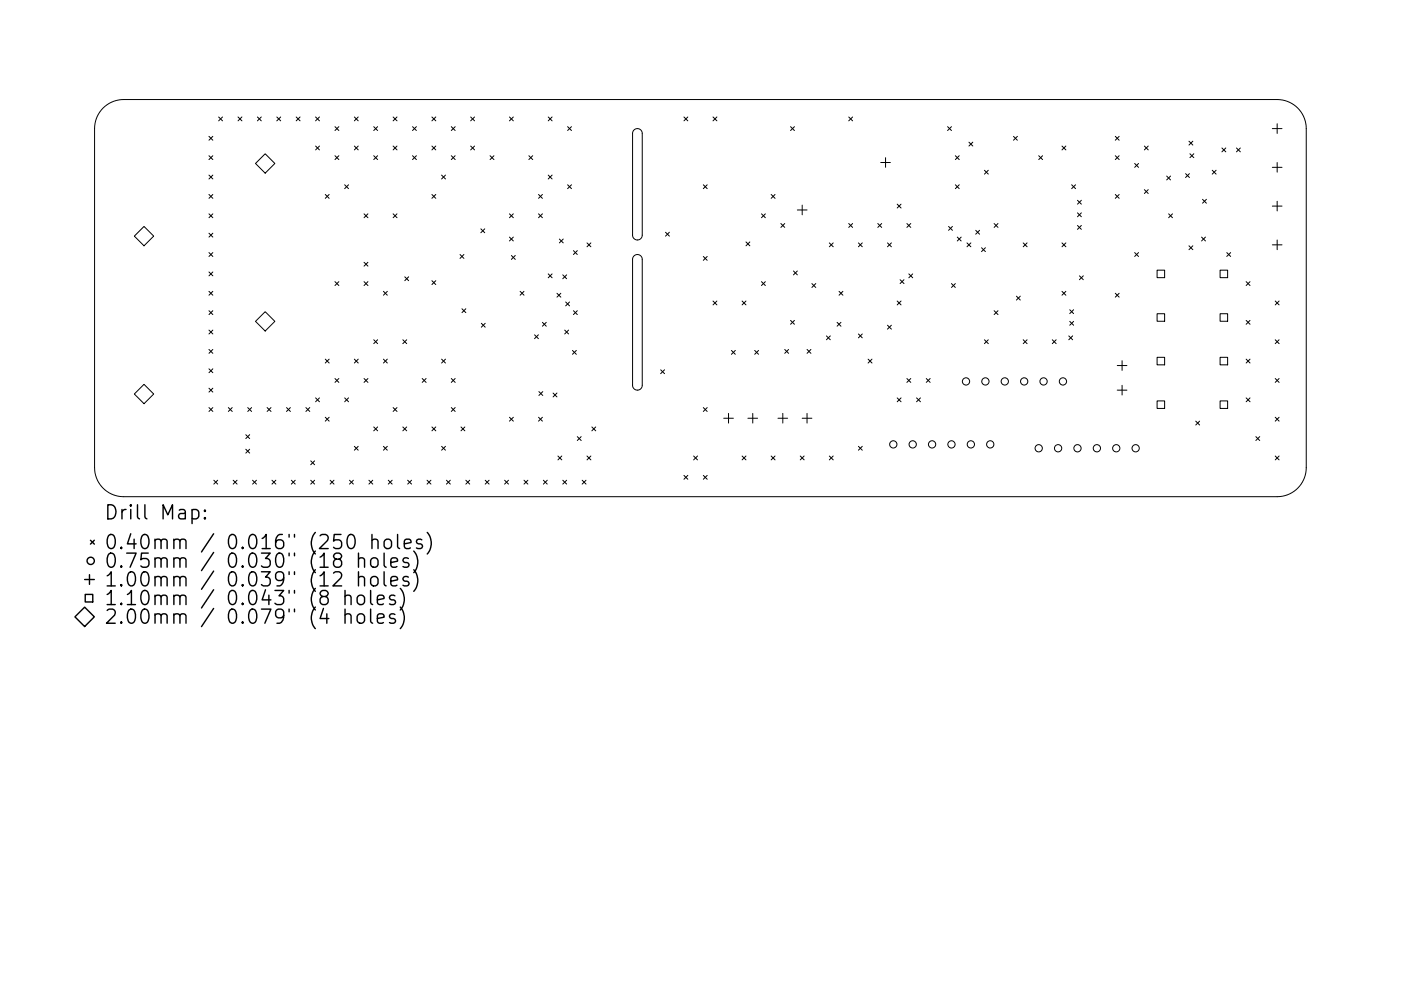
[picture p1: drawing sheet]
<svg xmlns="http://www.w3.org/2000/svg" width="297mm" height="210mm" viewBox="0 0 297 210" stroke-linecap="round" stroke-linejoin="round" font-family="sans-serif">
<defs><g id="words">
<g font-size="4.2">
<text x="22" y="110.2">Drill Map:</text>
<text x="22" y="116.5">0.40mm / 0.016&quot; (250 holes)</text>
<text x="22" y="120.5">0.75mm / 0.030&quot; (18 holes)</text>
<text x="22" y="124.5">1.00mm / 0.039&quot; (12 holes)</text>
<text x="22" y="128.4">1.10mm / 0.043&quot; (8 holes)</text>
<text x="22" y="132.4">2.00mm / 0.079&quot; (4 holes)</text>
</g>
</g></defs>
<g fill="none" stroke="#000" stroke-width=".21">
<path d="M21.9 22.9a6.2 6.2 0 0 1 4.3-1.8h244.6a6.2 6.2 0 0 1 6.2 6.2v71.9a6.2 6.2 0 0 1-6.2 6.2h-244.6a6.2 6.2 0 0 1-6.1-6.2v-71.9a6.2 6.2 0 0 1 1.8-4.4zM44.3 28.9l.8 .9M44.3 33l.8 .9M44.3 37.1l.8 .9M45.1 28.9l-.8 .9M45.1 33l-.8 .9M45.1 37.1l-.8 .9M46.4 24.8l.8 .8M47.2 24.8l-.8 .8M50.5 24.8l.8 .8M51.3 24.8l-.8 .8M54.6 24.8l.8 .8"/>
<path d="M55.4 24.8l-.8 .8M56.2 32.6l2.1 2.1-2.1 2-2-2zM58.7 24.8l.8 .8M59.5 24.8l-.8 .8M62.8 24.8l.8 .8M63.6 24.8l-.8 .8M66.9 24.8l.8 .8M66.9 31l.8 .8M67.7 31l-.8 .8M67.7 24.8l-.8 .8M71 33l.8 .9M71 26.9l.8 .8"/>
<path d="M71.8 26.9l-.8 .8M71.8 33l-.8 .9M73.1 39.2l.8 .8M73.9 39.2l-.8 .8M75.1 31l.9 .8M75.1 24.8l.9 .8M76 31l-.9 .8M76 24.8l-.9 .8M79.2 26.9l.9 .8M79.2 33l.9 .9M80.1 26.9l-.9 .8M80.1 33l-.9 .9"/>
<path d="M83.4 24.8l.8 .8M83.4 31l.8 .8M84.2 31l-.8 .8M84.2 24.8l-.8 .8M87.5 26.9l.8 .8M87.5 33l.8 .9M88.3 26.9l-.8 .8M88.3 33l-.8 .9M91.6 31l.8 .8M91.6 24.8l.8 .8M92.4 31l-.8 .8M92.4 24.8l-.8 .8"/>
<path d="M93.6 37.1l.8 .9M94.4 37.1l-.8 .9M95.7 26.9l.8 .8M95.7 33l.8 .9M96.5 26.9l-.8 .8M96.5 33l-.8 .9M99.8 24.8l.8 .8M99.8 31l.8 .8M100.6 31l-.8 .8M100.6 24.8l-.8 .8M103.9 33l.8 .9M104.7 33l-.8 .9"/>
<path d="M108 24.8l.8 .8M108.8 24.8l-.8 .8M112.1 33l.8 .9M112.9 33l-.8 .9M116.2 37.1l.9 .9M116.2 24.8l.9 .8M117.1 37.1l-.9 .9M117.1 24.8l-.9 .8M120.3 26.9l.9 .8M120.3 39.2l.9 .8M121.2 26.9l-.9 .8M121.2 39.2l-.9 .8"/>
<path d="M134.4 27.6a1.03 1.03 0 0 1 1.1-.2 1.03 1.03 0 0 1 .7 .9v21.6a1.03 1.03 0 0 1-1.1 1 1.03 1.03 0 0 1-1-1v-21.6zM145 24.8l.8 .8M145.8 24.8l-.8 .8M149.1 39.2l.8 .8M149.9 39.2l-.8 .8M151.2 24.8l.8 .8M152 24.8l-.8 .8M167.6 26.9l.8 .8M168.4 26.9l-.8 .8M179.9 24.8l.9 .8M180.8 24.8l-.9 .8M186.7 34.5h2.1"/>
<path d="M187.8 33.5v2M200.9 26.9l.8 .8M201.7 26.9l-.8 .8M202.6 33l.8 .9M202.6 39.2l.8 .8M203.4 33l-.8 .9M203.4 39.2l-.8 .8M205.4 30.2l.9 .8M206.3 30.2l-.9 .8M208.7 36.1l.8 .8M209.5 36.1l-.8 .8M214.9 28.9l.8 .9"/>
<path d="M215.7 28.9l-.8 .9M220.2 33l.8 .9M221 33l-.8 .9M225.2 31l.8 .8M226 31l-.8 .8M227.2 39.2l.8 .8M228 39.2l-.8 .8M236.5 28.9l.8 .9M236.5 33l.8 .9M237.3 28.9l-.8 .9M237.3 33l-.8 .9M240.6 34.7l.8 .8"/>
<path d="M241.4 34.7l-.8 .8M242.6 31l.9 .8M243.5 31l-.9 .8M247.4 37.4l.8 .8M248.2 37.4l-.8 .8M251.4 36.8l.8 .9M252.1 30l.8 .8M252.2 36.8l-.8 .9M252.3 32.6l.8 .9M252.9 30l-.8 .8M253.1 32.6l-.8 .9M257 36.1l.8 .8"/>
<path d="M257.8 36.1l-.8 .8M259.1 31.4l.8 .8M259.9 31.4l-.8 .8M262.2 31.4l.8 .8M263 31.4l-.8 .8M269.8 35.5h2M269.8 27.3h2M270.8 26.3v2M270.8 34.5v2M30.5 48l2.1 2.1-2.1 2.1-2-2.1zM44.3 41.3l.8 .8M44.3 45.4l.8 .8"/>
<path d="M44.3 49.5l.8 .8M44.3 53.6l.8 .8M44.3 57.7l.8 .8M45.1 41.3l-.8 .8M45.1 45.4l-.8 .8M45.1 49.5l-.8 .8M45.1 53.6l-.8 .8M45.1 57.7l-.8 .8M69 41.3l.8 .8M69.8 41.3l-.8 .8M71 59.8l.8 .8M71.8 59.8l-.8 .8"/>
<path d="M77.2 45.4l.8 .8M77.2 55.6l.8 .9M77.2 59.8l.8 .8M78 45.4l-.8 .8M78 55.6l-.8 .9M78 59.8l-.8 .8M83.4 45.4l.8 .8M84.2 45.4l-.8 .8M85.8 58.7l.8 .9M86.6 58.7l-.8 .9M91.6 41.3l.8 .8M91.6 59.6l.8 .8"/>
<path d="M92.4 41.3l-.8 .8M92.4 59.6l-.8 .8M97.5 54l.9 .8M98.4 54l-.9 .8M102 48.6l.8 .8M102.8 48.6l-.8 .8M108 45.4l.8 .8M108 50.3l.8 .8M108.4 54.2l.8 .8M108.8 45.4l-.8 .8M108.8 50.3l-.8 .8M109.2 54.2l-.8 .8"/>
<path d="M114.2 45.4l.8 .8M114.2 41.3l.8 .8M115 41.3l-.8 .8M115 45.4l-.8 .8M116.2 58.1l.9 .8M117.1 58.1l-.9 .8M118.6 50.7l.8 .8M119.3 58.3l.8 .8M119.4 50.7l-.8 .8M120.1 58.3l-.8 .8M121.6 53.2l.8 .8M122.4 53.2l-.8 .8"/>
<path d="M124.5 51.5l.8 .9M125.3 51.5l-.8 .9M134.4 54.3a1.03 1.03 0 0 1 1.1-.2 1.03 1.03 0 0 1 .7 .9v26.7a1.03 1.03 0 0 1-1.1 1.1 1.03 1.03 0 0 1-1-1.1v-26.7zM141.1 49.3l.8 .8M141.9 49.3l-.8 .8M149.1 54.4l.8 .8M149.9 54.4l-.8 .8M158.2 51.3l.8 .9M159 51.3l-.8 .9M161.4 45.4l.9 .8M161.4 59.8l.9 .8M162.3 59.8l-.9 .8"/>
<path d="M162.3 45.4l-.9 .8M163.5 41.3l.8 .8M164.3 41.3l-.8 .8M165.6 47.4l.8 .8M166.4 47.4l-.8 .8M168.2 57.5l.9 .8M169.1 57.5l-.9 .8M169.1 44.5h2M170.1 43.5v2.1M175.8 51.5l.9 .9M176.7 51.5l-.9 .9M179.9 47.4l.9 .8"/>
<path d="M180.8 47.4l-.9 .8M182 51.5l.8 .9M182.8 51.5l-.8 .9M186.1 47.4l.8 .8M186.9 47.4l-.8 .8M188.2 51.5l.8 .9M189 51.5l-.8 .9M190.2 43.3l.8 .8M190.8 59.3l.9 .9M191 43.3l-.8 .8M191.7 59.3l-.9 .9M192.3 47.4l.8 .8"/>
<path d="M192.7 58.1l.8 .8M193.1 47.4l-.8 .8M193.5 58.1l-.8 .8M201.1 48l.8 .9M201.9 48l-.8 .9M203 50.3l.8 .8M203.8 50.3l-.8 .8M205 51.5l.8 .9M205.8 51.5l-.8 .9M206.9 48.9l.8 .8M207.7 48.9l-.8 .8M208.1 52.6l.8 .8"/>
<path d="M208.9 52.6l-.8 .8M210.8 47.4l.8 .8M211.6 47.4l-.8 .8M216.9 51.5l.9 .9M217.8 51.5l-.9 .9M225.2 51.5l.8 .9M226 51.5l-.8 .9M228.4 42.5l.9 .8M228.4 45.2l.9 .8M228.4 47.8l.9 .9M228.9 58.5l.8 .8M229.3 42.5l-.9 .8"/>
<path d="M229.3 45.2l-.9 .8M229.3 47.8l-.9 .9M229.7 58.5l-.8 .8M236.5 41.3l.8 .8M237.3 41.3l-.8 .8M240.6 53.6l.8 .8M241.4 53.6l-.8 .8M242.6 40.2l.9 .9M243.5 40.2l-.9 .9M245.3 57.3h1.6v1.6h-1.6zM247.8 45.4l.8 .8M248.6 45.4l-.8 .8"/>
<path d="M252.1 52.2l.8 .8M252.9 52.2l-.8 .8M254.8 50.3l.8 .8M255 42.3l.8 .8M255.6 50.3l-.8 .8M255.8 42.3l-.8 .8M258.7 57.3h1.6v1.6h-1.6zM260.1 53.6l.8 .8M260.9 53.6l-.8 .8M264.2 59.8l.8 .8M265 59.8l-.8 .8M269.8 43.7h2"/>
<path d="M269.8 51.9h2M270.8 42.7v2.1M270.8 50.9v2.1M44.3 61.8l.8 .8M44.3 65.9l.8 .8M44.3 70l.8 .9M44.3 74.1l.8 .9M44.3 78.3l.8 .8M45.1 61.8l-.8 .8M45.1 65.9l-.8 .8M45.1 70l-.8 .9M45.1 74.1l-.8 .9"/>
<path d="M45.1 78.3l-.8 .8M54.2 68.2l2-2.1 2.1 2.1-2.1 2zM69 76.2l.8 .8M69.8 76.2l-.8 .8M75.1 76.2l.9 .8M76 76.2l-.9 .8M79.2 72.1l.9 .8M80.1 72.1l-.9 .8M81.3 61.8l.8 .8M81.3 76.2l.8 .8M82.1 61.8l-.8 .8M82.1 76.2l-.8 .8"/>
<path d="M85.4 72.1l.8 .8M86.2 72.1l-.8 .8M93.6 76.2l.8 .8M94.4 76.2l-.8 .8M97.9 65.5l.9 .8M98.8 65.5l-.9 .8M102.1 68.6l.8 .8M102.9 68.6l-.8 .8M110.3 61.8l.8 .8M111.1 61.8l-.8 .8M113.3 71l.9 .9M114.2 71l-.9 .9"/>
<path d="M115 68.4l.8 .8M115.8 68.4l-.8 .8M118.1 62.2l.8 .8M118.9 62.2l-.8 .8M119.7 70l.9 .9M119.9 64.1l.9 .8M120.6 70l-.9 .9M120.8 64.1l-.9 .8M121.4 74.3l.8 .9M121.6 65.9l.8 .8M122.2 74.3l-.8 .9M122.4 65.9l-.8 .8"/>
<path d="M140.1 78.5l.8 .8M140.9 78.5l-.8 .8M151.2 63.9l.8 .8M152 63.9l-.8 .8M155.1 74.3l.8 .9M155.9 74.3l-.8 .9M157.3 63.9l.9 .8M158.2 63.9l-.9 .8M160 74.3l.8 .9M160.8 74.3l-.8 .9M166.4 74.1l.8 .9M167.2 74.1l-.8 .9"/>
<path d="M167.6 68l.8 .8M168.4 68l-.8 .8M171.1 74.1l.8 .9M171.9 74.1l-.8 .9M172.1 60.2l.9 .8M173 60.2l-.9 .8M175.2 71.3l.8 .8M176 71.3l-.8 .8M177.5 68.4l.8 .8M177.9 61.8l.8 .8M178.3 68.4l-.8 .8M178.7 61.8l-.8 .8"/>
<path d="M182 70.9l.8 .8M182.8 70.9l-.8 .8M184.1 76.2l.8 .8M184.9 76.2l-.8 .8M188.2 69l.8 .8M189 69l-.8 .8M190.2 63.9l.8 .8M191 63.9l-.8 .8M201.7 60.2l.9 .8M202.6 60.2l-.9 .8M208.7 72.1l.8 .8M209.5 72.1l-.8 .8"/>
<path d="M210.8 65.9l.8 .8M211.6 65.9l-.8 .8M215.5 62.8l.8 .9M216.3 62.8l-.8 .9M216.9 72.1l.9 .8M217.8 72.1l-.9 .8M223.1 72.1l.8 .8M223.9 72.1l-.8 .8M225.2 61.8l.8 .8M226 61.8l-.8 .8M226.6 71.3l.8 .8M226.8 65.7l.8 .8"/>
<path d="M226.8 68.2l.8 .8M227.4 71.3l-.8 .8M227.6 65.7l-.8 .8M227.6 68.2l-.8 .8M236.5 62.2l.8 .8M236.9 77.6h2M237.3 62.2l-.8 .8M237.9 76.5v2.1M245.3 66.6h1.6v1.6h-1.6zM245.3 75.8h1.6v1.6h-1.6zM258.7 66.6h1.6v1.6h-1.6zM258.7 75.8h1.6v1.6h-1.6z"/>
<path d="M264.2 68l.8 .8M264.2 76.2l.8 .8M265 68l-.8 .8M265 76.2l-.8 .8M270.4 63.9l.8 .8M270.4 72.1l.8 .8M271.2 63.9l-.8 .8M271.2 72.1l-.8 .8M28.5 83.6l2-2.1 2.1 2.1-2.1 2.1zM44.3 82.4l.8 .8M44.3 86.5l.8 .8M45.1 82.4l-.8 .8"/>
<path d="M45.1 86.5l-.8 .8M48.4 86.5l.8 .8M49.2 86.5l-.8 .8M52.1 92.2l.8 .9M52.1 95.3l.8 .8M52.5 86.5l.8 .8M52.9 92.2l-.8 .9M52.9 95.3l-.8 .8M53.3 86.5l-.8 .8M56.6 86.5l.9 .8M57.5 86.5l-.9 .8M60.7 86.5l.9 .8"/>
<path d="M61.6 86.5l-.9 .8M64.9 86.5l.8 .8M65.7 86.5l-.8 .8M65.9 97.8l.8 .8M66.7 97.8l-.8 .8M66.9 84.4l.8 .8M67.7 84.4l-.8 .8M69 88.5l.8 .9M69.8 88.5l-.8 .9M71 80.3l.8 .8M71.8 80.3l-.8 .8M73.1 84.4l.8 .8"/>
<path d="M73.9 84.4l-.8 .8M75.1 94.7l.9 .8M76 94.7l-.9 .8M77.2 80.3l.8 .8M78 80.3l-.8 .8M79.2 90.6l.9 .8M80.1 90.6l-.9 .8M81.3 94.7l.8 .8M82.1 94.7l-.8 .8M83.4 86.5l.8 .8M84.2 86.5l-.8 .8M85.4 90.6l.8 .8"/>
<path d="M86.2 90.6l-.8 .8M89.5 80.3l.8 .8M90.3 80.3l-.8 .8M91.6 90.6l.8 .8M92.4 90.6l-.8 .8M93.6 94.7l.8 .8M94.4 94.7l-.8 .8M95.7 80.3l.8 .8M95.7 86.5l.8 .8M96.5 80.3l-.8 .8M96.5 86.5l-.8 .8M97.7 90.6l.9 .8"/>
<path d="M98.6 90.6l-.9 .8M108 88.5l.8 .9M108.8 88.5l-.8 .9M114.2 88.5l.8 .9M114.3 83.1l.8 .8M115 88.5l-.8 .9M115.1 83.1l-.8 .8M117.3 83.4l.8 .8M118.1 83.4l-.8 .8M118.3 96.8l.8 .8M119.1 96.8l-.8 .8M122.4 92.6l.8 .9"/>
<path d="M123.2 92.6l-.8 .9M124.5 96.8l.8 .8M125.3 96.8l-.8 .8M125.5 90.6l.8 .8M126.3 90.6l-.8 .8M147.1 96.8l.8 .8M147.9 96.8l-.8 .8M149.1 86.5l.8 .8M149.9 86.5l-.8 .8M153.4 88.7h2.1M154.5 87.7v2.1M157.3 96.8l.9 .8"/>
<path d="M158.2 96.8l-.9 .8M158.6 88.7h2M159.6 87.7v2.1M163.5 96.8l.8 .8M164.3 96.8l-.8 .8M164.9 88.7h2.1M166 87.7v2.1M169.7 96.8l.8 .8M170.1 88.7h2M170.5 96.8l-.8 .8M171.1 87.7v2.1M175.8 96.8l.9 .8"/>
<path d="M176.7 96.8l-.9 .8M182 94.7l.8 .8M182.8 94.7l-.8 .8M190.2 84.4l.8 .8M191 84.4l-.8 .8M192.3 80.3l.8 .8M193.1 80.3l-.8 .8M194.3 84.4l.9 .8M195.2 84.4l-.9 .8M196.4 80.3l.8 .8M197.2 80.3l-.8 .8M236.9 82.8h2"/>
<path d="M237.9 81.7v2.1M245.3 85.1h1.6v1.6h-1.6zM253.5 89.4l.8 .8M254.3 89.4l-.8 .8M258.7 85.1h1.6v1.6h-1.6zM264.2 84.4l.8 .8M265 84.4l-.8 .8M266.3 92.6l.8 .9M267.1 92.6l-.8 .9M270.4 80.3l.8 .8M270.4 88.5l.8 .9M270.4 96.8l.8 .8"/>
<path d="M271.2 88.5l-.8 .9M271.2 80.3l-.8 .8M271.2 96.8l-.8 .8M45.3 101.9l.9 .8M46.2 101.9l-.9 .8M49.4 101.9l.9 .8M50.3 101.9l-.9 .8M53.6 101.9l.8 .8M54.4 101.9l-.8 .8M57.7 101.9l.8 .8M58.5 101.9l-.8 .8M61.8 101.9l.8 .8"/>
<path d="M62.6 101.9l-.8 .8M65.9 101.9l.8 .8M66.7 101.9l-.8 .8M70 101.9l.8 .8M70.8 101.9l-.8 .8M74.1 101.9l.8 .8M74.9 101.9l-.8 .8M78.2 101.9l.8 .8M79 101.9l-.8 .8M82.3 101.9l.8 .8M83.1 101.9l-.8 .8M86.4 101.9l.9 .8"/>
<path d="M87.3 101.9l-.9 .8M90.5 101.9l.9 .8M91.4 101.9l-.9 .8M94.7 101.9l.8 .8M95.5 101.9l-.8 .8M98.8 101.9l.8 .8M99.6 101.9l-.8 .8M102.9 101.9l.8 .8M103.7 101.9l-.8 .8M107 101.9l.8 .8M107.8 101.9l-.8 .8M111.1 101.9l.8 .8"/>
<path d="M111.9 101.9l-.8 .8M115.2 101.9l.8 .8M116 101.9l-.8 .8M119.3 101.9l.8 .8M120.1 101.9l-.8 .8M123.4 101.9l.8 .8M124.2 101.9l-.8 .8M145 100.9l.8 .8M145.8 100.9l-.8 .8M149.1 100.9l.8 .8M149.9 100.9l-.8 .8"/>
<circle cx="189.4" cy="94.3" r=".77"/>
<circle cx="193.5" cy="94.3" r=".77"/>
<circle cx="197.6" cy="94.3" r=".77"/>
<circle cx="201.7" cy="94.3" r=".77"/>
<circle cx="204.8" cy="80.9" r=".77"/>
<circle cx="205.8" cy="94.3" r=".77"/>
<circle cx="208.9" cy="80.9" r=".77"/>
<circle cx="210" cy="94.3" r=".77"/>
<circle cx="213" cy="80.9" r=".77"/>
<circle cx="217.1" cy="80.9" r=".77"/>
<circle cx="220.2" cy="95.1" r=".77"/>
<circle cx="221.3" cy="80.9" r=".77"/>
<circle cx="224.3" cy="95.1" r=".77"/>
<circle cx="225.4" cy="80.9" r=".77"/>
<circle cx="228.4" cy="95.1" r=".77"/>
<circle cx="232.6" cy="95.1" r=".77"/>
<circle cx="236.7" cy="95.1" r=".77"/>
<circle cx="240.8" cy="95.1" r=".77"/>
</g>
<g fill="none" stroke="#000" stroke-width=".3">
<path d="M19.2 114.6l.8 .8M20 114.6l-.8 .8M40.7 108.2l.9-.1 .6 .6v.8l-.3 .4-.3 .2-.9-.2M43.4 109.8l.2 .1-.2 .2-.1-.2 .1-.1v.3M43.4 108.2l.2 .2-.2 .1-.1-.1 .1-.2v.3M76 118.6a.74 .74 0 0 1 1.3 .2v1.6M76 117.4v3M78.7 118.6a.81 .81 0 0 1 .8-.3 .81 .81 0 0 1 .6 .6v.9a.81 .81 0 0 1-.7 .6 .81 .81 0 0 1-.8-.6v-.9zM78.9 114.7a.75 .75 0 0 1 1.2 .1v1.6M78.9 113.4v3M81.4 117.4v2.5l.5 .5M81.6 114.7a.81 .81 0 0 1 .8-.3 .81 .81 0 0 1 .6 .6v.8a.81 .81 0 0 1-.8 .6 .81 .81 0 0 1-.8-.6v-.8z"/>
<path d="M82.9 119.4l1.4-.3-.2-.6-.8-.1-.4 .4v1.1l.1 .3 .3 .2 .8-.2M84.3 113.4v2.6l.4 .4M85.7 115.4l1.4-.3-.1-.6-.9-.1-.4 .4v1.2l.2 .2 .2 .2 .9-.2M86.6 118.5l-.7-.1-.5 .4 .2 .4 1 .3 .1 .3-.1 .4-.3 .2-.9-.2M87.7 116.9a3.4 3.4 0 0 1 0 4.6M89.4 114.5l-.7-.1-.4 .4 .1 .4 1 .3 .2 .3-.2 .4-.3 .2-.8-.2M90.6 113a3.4 3.4 0 0 1 0 4.5M15.9 130.9l2-2.1 2.1 2.1-2.1 2zM17.9 123h2.1M18.1 126.1h1.6v1.6h-1.6zM19 121.9v2.1M73.1 126.6a.74 .74 0 0 1 1.3 .1v1.6"/>
<path d="M73.1 130.5a.74 .74 0 0 1 1.3 .2v1.5M73.1 125.3v3M73.1 129.2v3M75.9 126.6a.81 .81 0 0 1 .8-.3 .81 .81 0 0 1 .6 .5v.9a.81 .81 0 0 1-.8 .6 .81 .81 0 0 1-.8-.6v-.9zM75.9 130.5a.81 .81 0 0 1 .8-.3 .81 .81 0 0 1 .6 .6v.9a.81 .81 0 0 1-.8 .6 .81 .81 0 0 1-.8-.6v-.9zM76 122.6a.74 .74 0 0 1 1.3 .1v1.6M76 121.3v3M78.6 125.3v2.5l.4 .5M78.6 129.2v2.6l.4 .4M78.9 122.5a.81 .81 0 0 1 1.2 .4v.8a.81 .81 0 0 1-.7 .6 .81 .81 0 0 1-.8-.6v-.8zM80 127.3l1.4-.3-.1-.6-.9-.1-.4 .4v1.1l.1 .3 .3 .2 .9-.2M80 131.2l1.4-.3-.1-.5-.9-.2-.4 .5v1.1l.1 .3 .3 .1 .9-.1"/>
<path d="M81.4 121.3v2.6l.5 .4M82.9 123.3l1.4-.3-.2-.5-.8-.2-.4 .4v1.2l.1 .3 .3 .1 .8-.1M83.7 126.4l-.7-.1-.4 .4 .1 .4 1 .3 .2 .3-.2 .4-.3 .2-.8-.2M83.7 130.4l-.7-.2-.4 .5 .1 .4 1 .3 .2 .3-.2 .4-.3 .1-.8-.1M84.9 124.8a3.4 3.4 0 0 1 0 4.6M84.9 128.8a3.4 3.4 0 0 1 0 4.6M86.6 122.5l-.7-.2-.5 .4 .2 .5 1 .3 .1 .2-.1 .5-.3 .1-.9-.1M87.7 120.9a3.4 3.4 0 0 1 0 4.6"/>
<circle cx="19.2" cy="119" r=".77"/>
</g>
<use href="#words"/>
</svg>
